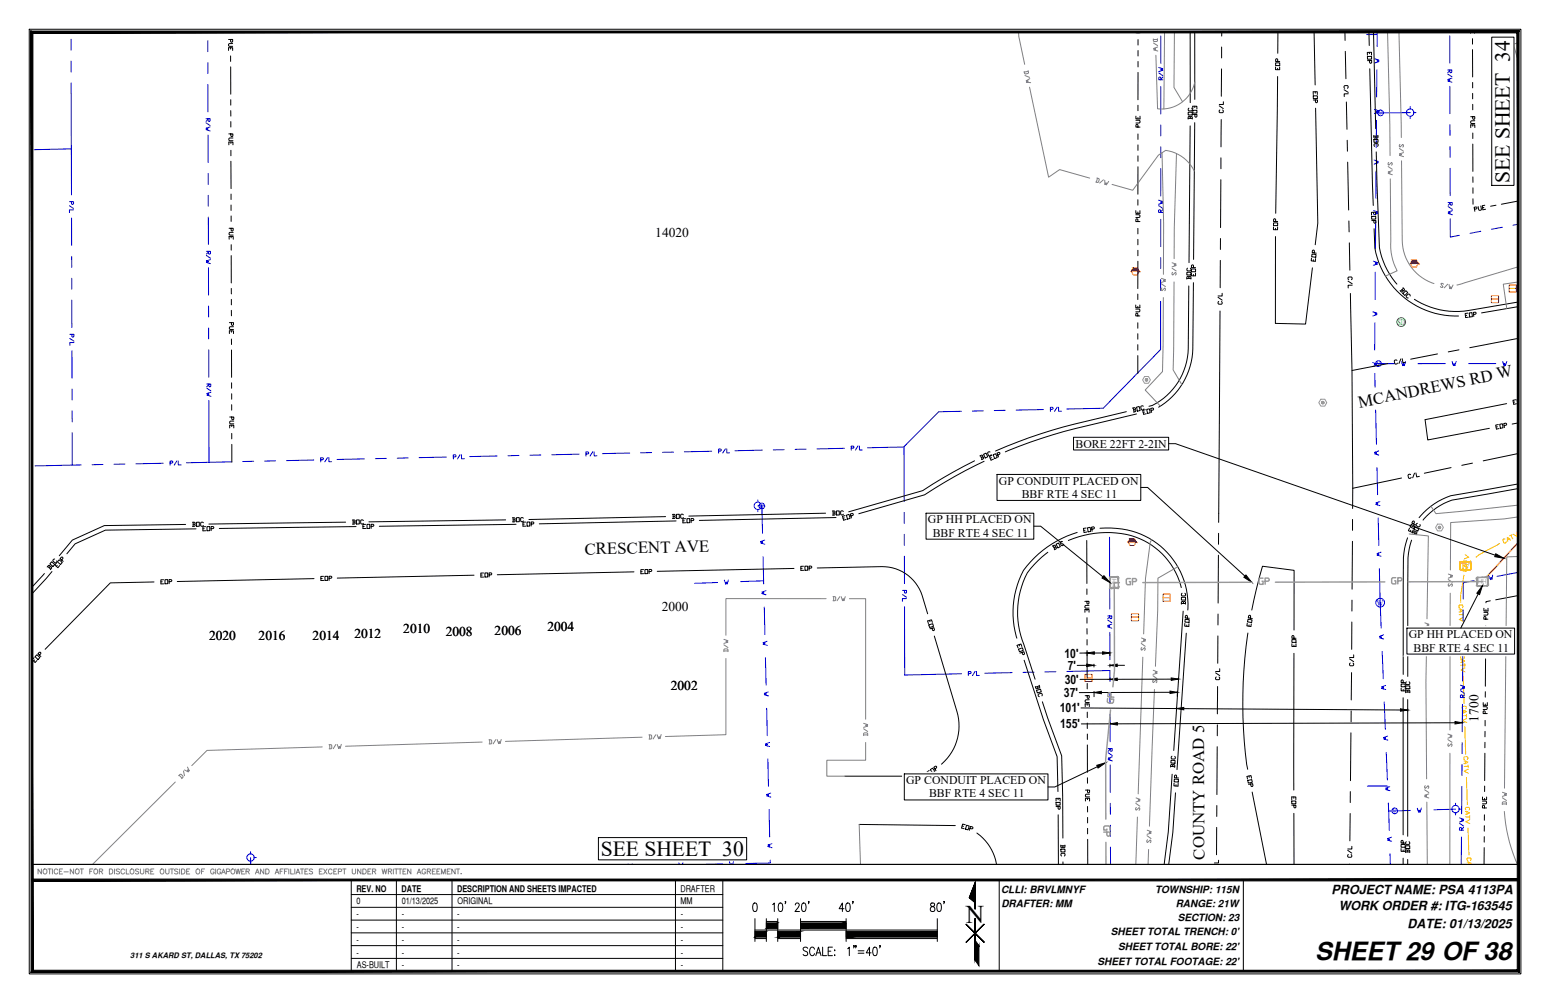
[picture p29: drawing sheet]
<svg xmlns="http://www.w3.org/2000/svg" width="432mm" height="279mm" viewBox="0 0 432 279" stroke-linecap="round" stroke-linejoin="round" font-family="sans-serif">
<defs><g id="words">
<text font-size="7.1" x="269.1" y="257">N</text>
<text font-size="7" x="366.4" y="267.3">SHEET29 OF38</text>
<g font-size="6">
<text x="420.6" y="51" transform="rotate(-90 420.6 51)">SEE SHEET 34</text>
<text x="167.4" y="238.4">SEE SHEET 30</text>
</g>
<g font-size="4.7">
<text x="378.7" y="113.6" transform="rotate(-12 378.7 113.6)">MCANDREWS RD W</text>
<text x="162.9" y="154.5" transform="rotate(-2 162.9 154.5)">CRESCENT AVE</text>
<text x="335.6" y="239.5" transform="rotate(-90 335.6 239.5)">COUNTY ROAD 5</text>
</g>
<g font-size="3.8">
<text x="182.6" y="66.1">14020</text>
<text x="184.4" y="170.3">2000</text>
<text x="58.3" y="178.3">2020</text>
<text x="72.1" y="178.3">2016</text>
<text x="87.1" y="178.2">2014</text>
<text x="98.7" y="177.8">2012</text>
<text x="112.4" y="176.4">2010</text>
<text x="124.2" y="177.1">2008</text>
<text x="137.8" y="176.9">2006</text>
<text x="152.5" y="175.8">2004</text>
<text x="186.9" y="192.3">2002</text>
<text x="411.9" y="201" transform="rotate(-90 411.9 201)">1700</text>
</g>
<g font-size="3.5">
<text x="296.5" y="183.2">10'</text>
<text x="296.6" y="190.5">30'</text>
<text x="297.4" y="186.6" transform="rotate(-1 297.4 186.6)">7'</text>
<text x="296.4" y="194.2">37'</text>
<text x="295.2" y="198.4">101'</text>
<text x="295.3" y="202.9">155'</text>
<text x="371" y="249">PROJECT NAME: PSA 4113PA</text>
<text x="372.9" y="253.6">WORK ORDER #: ITG-163545</text>
<text x="392.1" y="258.4">DATE: 01/13/2025</text>
</g>
<g font-size="3.3">
<text x="299.6" y="124.7">BORE 22FT 2-2IN</text>
<text x="278.3" y="135">GP CONDUIT PLACED ON</text>
<text x="284.6" y="138.7">BBF RTE 4 SEC 11</text>
<text x="258.5" y="145.8">GP HH PLACED ON</text>
<text x="259.8" y="149.5">BBF RTE 4 SEC 11</text>
<text x="392.5" y="177.8">GP HH PLACED ON</text>
<text x="393.8" y="181.5">BBF RTE 4 SEC 11</text>
<text x="252.4" y="218.4">GP CONDUIT PLACED ON</text>
<text x="258.8" y="222.1">BBF RTE 4 SEC 11</text>
</g>
<g font-size="2.8">
<text x="278.9" y="248.6">CLLI: BRVLMNYF</text>
<text x="321.8" y="248.6">TOWNSHIP: 115N</text>
<text x="279" y="252.6">DRAFTER: MM</text>
<text x="327.5" y="252.6">RANGE: 21W</text>
<text x="328.1" y="256.7">SECTION: 23</text>
<text x="309.5" y="260.5">SHEET TOTAL TRENCH: 0'</text>
<text x="305.8" y="268.7">SHEET TOTAL FOOTAGE: 22'</text>
<text x="311.5" y="264.6">SHEET TOTAL BORE: 22'</text>
</g>
<g font-size="2.6">
<text x="99.3" y="248.4">REV. NO</text>
<text x="99.4" y="251.9">0</text>
<text x="111.8" y="248.4">DATE</text>
<text x="111.9" y="251.9">01/13/2025</text>
<text x="127.3" y="248.4">DESCRIPTION AND SHEETS IMPACTED</text>
<text x="127.4" y="251.9">ORIGINAL</text>
<text x="189.5" y="248.4">DRAFTER</text>
<text x="189.6" y="251.9">MM</text>
<text x="99.3" y="255.5">-</text>
<text x="111.9" y="255.5">-</text>
<text x="127.4" y="255.5">-</text>
<text x="189.7" y="255.5">-</text>
<text x="99.3" y="259.1">-</text>
<text x="99.3" y="262.6">-</text>
<text x="111.9" y="259.1">-</text>
<text x="111.9" y="262.6">-</text>
<text x="127.4" y="259.1">-</text>
<text x="127.4" y="262.6">-</text>
<text x="189.7" y="259.1">-</text>
<text x="189.7" y="262.6">-</text>
<text x="99.3" y="266.2">-</text>
<text x="99.4" y="269.7">AS-BUILT</text>
<text x="111.9" y="266.2">-</text>
<text x="111.9" y="269.7">-</text>
<text x="127.4" y="266.2">-</text>
<text x="127.4" y="269.7">-</text>
<text x="189.7" y="266.2">-</text>
<text x="189.7" y="269.7">-</text>
</g>
<text font-size="2.4" fill="#00b82e" x="389.3" y="90.5">SD</text>
<text font-size="2.4" fill="#ff7f00" x="406.9" y="158.4">TV</text>
<text font-size="2.4" fill="#00f" x="383.6" y="168.7">W</text>
<text font-size="2.1" x="36.3" y="267">311 S AKARD ST, DALLAS, TX 75202</text>
<g font-size="1.9" fill="#00f">
<text x="384.1" y="32.2">V</text>
<text x="383.5" y="102">V</text>
<text x="211.7" y="141.7">V</text>
<text x="388" y="226.6">V</text>
</g>
<g font-size="1.8" fill="#989898">
<text x="414.2" y="161.4" transform="rotate(180 414.2 161.4)">HH</text>
<text x="311" y="163.6" transform="rotate(-89 311 163.6)">HH</text>
</g>
</g></defs>
<!-- layer: WATER STRUCT-EX -->
<g fill="none" stroke="#00f" stroke-width=".28">
<path d="M392.9 29.7v.7M392.9 32.4v.6M393.9 31.4h.6M211.1 139.3v.6M211.1 141.9v.7M212.1 140.9h.7M69.8 237.2v.7M69.8 239.9v.6M70.8 238.9h.7M405.5 223.8v.6M405.5 226.4v.7M406.5 225.4h.6"/>
<circle cx="384.6" cy="31.4" r=".79"/>
<circle cx="392.8" cy="31.4" r="1.03"/>
<circle cx="384" cy="101.3" r=".79"/>
<circle cx="211.1" cy="140.9" r="1.03"/>
<circle cx="212.2" cy="141" r=".79"/>
<circle cx="384.5" cy="167.9" r="1.22"/>
<circle cx="69.8" cy="238.9" r="1.03"/>
<circle cx="388.5" cy="225.9" r=".79"/>
<circle cx="405.5" cy="225.4" r="1.03"/>
</g>
<!-- layer: WATER LINE -->
<g fill="none" stroke="#00f" stroke-width=".28">
<path d="M380.7 9.6h2.9M383 16.4l1.2 .4-.6 .2 .6 .1-1.2 .4M383.6 19.4l-.1 7.7M383.6 8.9v4.1M382.9 30.5l1.1 .4-.5 .2 .5 .1-1.1 .4M383.5 33.5l-.1 7.6M392.9 31.4h-9.4M382.7 58.7l1.1 .4-.5 .1 .5 .2-1.1 .4M382.8 44.6l1.1 .4-.5 .1 .5 .2-1.1 .4M383.3 47.6v7.6M382.6 72.8l1.1 .4-.6 .1 .6 .2-1.1 .4M383.1 75.8v7.6"/>
<path d="M383.2 61.7v7.6M382.5 86.9l1.1 .3-.6 .2 .6 .2-1.1 .4M383 89.9l-.1 7.6M382.4 101l1.1 .3-.6 .2 .6 .2-1.1 .4M382.9 101.3h5.6M383 104l.1 3.8M383.2 114.2l.3 9.5M390.4 100.7l.4 1.2 .2-.6 .2 .6 .4-1.2M402.6 101.3h-7.6M404.5 100.7l.4 1.2 .2-.6 .2 .6 .4-1.2M409.1 101.3h7.6M419.8 100.7l-.4 1.1-.2-.5-.2 .6-.4-1.2"/>
<path d="M383.6 130.2l.2 7.6M384.1 125.6l-1.2 .4 .6 .2-.6 .2 1.2 .4M384.4 139.7l-1.1 .4 .5 .2-.5 .2 1.1 .4M211.1 140.9l1.1 .1 .2 7.6M212.6 155l.1 7.6M213 150.5l-1.1 .4 .6 .1-.6 .2 1.2 .4M383.9 144.3l.2 7.6M384.3 158.4l.5 16.6M384.7 153.8l-1.1 .4 .6 .2-.6 .2 1.1 .4M199.9 162.3l-6.4 .2M202.9 161.6l-.3 1.1-.2-.5-.2 .6-.4-1.2M212.7 161.8l-6.3 .2"/>
<path d="M212.9 169.1l.2 7.6M213.4 164.5l-1.2 .5 .6 .1-.6 .2 1.2 .4M213.7 178.6l-1.1 .4 .5 .2-.5 .2 1.1 .4M385.4 176.9l-1.1 .4 .6 .2-.6 .2 1.2 .3M213.2 183.2l.2 7.6M213.6 197.3l.2 7.6M214 192.7l-1.1 .4 .6 .2-.6 .2 1.2 .4M385 181.5l.4 7.6M385.6 195.5l.3 7.7M386 190.9l-1.1 .5 .5 .2-.5 .2 1.1 .3M213.9 211.4l.2 7.6M214.4 206.8l-1.2 .4 .6 .2-.5 .2 1.1 .4"/>
<path d="M380.9 219h5.7M386.2 209.6l.3 7.7M386.6 205l-1.2 .5 .6 .1-.5 .2 1.1 .4M387.2 219.1l-1.2 .5 .6 .1-.6 .2 1.2 .4M69.8 238.9l.1 1.9M214.2 225.5l.2 7.6M214.6 239.6v.8l-6.8 .1M214.7 220.9l-1.1 .4 .5 .2-.5 .2 1.1 .4M215 235l-1.1 .4 .6 .2-.6 .2 1.2 .4M386.8 223.7l.2 7.6M387.2 237.8l.1 3M387.6 233.2l-1.1 .4 .6 .2-.6 .2 1.2 .4"/>
<path d="M392.9 225.8l-6 .1M396 225.1l-.4 1.2-.2-.6-.2 .6-.4-1.2M405.5 225.4l-6.1 .2M175 240.7v.1M176.1 240.6v.2M189.1 240.4l.2 .4M190.2 240.3l-.1 .5M201.3 240.7l-4.6 .1M203.2 240.1l.3 .7M203.7 240.8l.1-.2v.2M204.3 240.1l-.2 .7"/>
</g>
<!-- layer: CATV LINE -->
<g fill="none" stroke="#ffbf00" stroke-width=".28">
<path d="M407.7 158.3l-.2 .5 .1 .2 .8 .2 .2-.2-.1-.6M407.8 156.4l1.2 .2M407.9 156l-.1 .8M408.2 154.5l1 .7-1.2 .4M408.5 157.2l-.1 .8M408.9 157.3l-1.2 .2 1 .6M417.8 151.4l-5.6 3-1 .8M419.3 150.2l-.6 .1 .3 .9 .6-.1 .1-.2M420.6 150.2l-.7 .3M420.8 150.5l-.9-.8 .2 1.2M420.9 149.1l.5 1M421.2 148.9l-.6 .4"/>
<path d="M422.6 148.2v1.3l-1-.7M406.4 169.7l1.2 .4-1.1 .4M406.8 169.7v.8M407.2 174.3l.2 7.6M407.4 169.3l.2-.2-.2-.6-.8 .1-.2 .1 .2 .6M407.6 170.8v.8M407.6 171.2h-1.1M407.6 172l-1.1 .6 1.2 .5M407.8 160.2l-.9 5.8 .1 1.8M406.9 183.8l1.2 .3-1.2 .5M407.3 183.8v.8M407.4 197.9l1.1 .3-1.1 .4"/>
<path d="M407.6 188.3l.3 7.7M407.7 197.9l.1 .7M407.8 183.4l.2-.6-1-.2-.1 .6 .2 .2M408.1 184.9v.8M408.1 185.3h-1.2M408.1 186l-1.1 .6 1.1 .6M408.3 197.5l.2-.2-.2-.6h-.8l-.2 .2 .2 .6M408.5 199v.7M408.5 199.4h-1.1M407.8 212l1.2 .3-1.2 .4M408.1 202.4l.2 7.7M408.2 212v.7"/>
<path d="M408.5 216.5l.3 7.6M408.6 200.1l-1.2 .6 1.2 .6M408.7 211.6l.2-.6-.2-.2h-.8l-.1 .6 .2 .2M409 213.1v.7M409 213.5h-1.2M409 214.2l-1.1 .6 1.1 .6M408.3 226.1l1.1 .3-1.1 .4M408.6 226.1l.1 .7M409 230.6l.2 7.6M409.2 225.7l.2-.2-.2-.6h-.8l-.2 .2 .2 .6M409.4 227.2v.7M409.4 227.5l-1.1 .1"/>
<path d="M409.5 228.3l-1.2 .6 1.2 .5M409.6 239.8l.2-.3-.2-.5h-.7l-.2 .6 .2 .2M408.7 240.2l1.2 .3-.6 .3M409.1 240.1v.7"/>
</g>
<!-- layer: TRAFFIC STRUCT-EX -->
<path d="M318.9 104.9h1l.6 .9-.6 1h-1l-.6-1zM368 111.2h1.1l.5 1-.5 .9h-1.1l-.6-.9zM400.5 146h1.1l.5 .9-.5 1h-1.1l-.6-1z" fill="none" stroke="#989898" stroke-width=".28"/>
<g fill="#989898" stroke="#989898" stroke-width=".28">
<path d="M368.5 112.2h.3v-.2zM368.7 111.9l.1 .1-.3 .2zM368.5 111.8v.4l.2-.3z"/>
<path d="M368.3 111.9l.2 .3v-.4zM368.3 111.9l.2 .3-.3-.2zM368.2 112v.2h.3z"/>
<path d="M368.2 112.2v.1l.3-.1zM368.2 112.3l.3-.1-.2 .2zM368.5 112.2l-.2 .2 .2 .1z"/>
<path d="M368.5 112.2v.3l.2-.1zM368.5 112.2l.3 .1-.1 .1zM368.5 112.2l.3 .1v-.1z"/>
<path d="M319.4 105.8h.3v-.1zM319.6 105.6l.1 .1-.3 .1zM319.4 105.5v.3l.2-.2z"/>
<path d="M319.2 105.6l.2 .2v-.3zM319.1 105.7l.1-.1 .2 .2zM319.1 105.7v.1h.3z"/>
<path d="M319.1 105.8v.2l.3-.2zM319.1 106l.3-.2-.2 .3zM319.4 105.8l-.2 .3h.2z"/>
<path d="M319.4 105.8v.3h.2zM319.4 105.8l.3 .2-.1 .1zM319.4 105.8l.3 .2v-.2z"/>
<path d="M401 146.9h.3v-.1zM401.2 146.7l.1 .1-.3 .1zM401 146.6v.3l.2-.2z"/>
<path d="M400.9 146.7l.1 .2v-.3zM400.7 146.8l.2-.1 .1 .2zM400.7 146.8v.1h.3z"/>
<path d="M400.7 146.9v.2l.3-.2zM400.7 147.1l.3-.2-.1 .3zM401 146.9l-.1 .3 .1 .1z"/>
<path d="M401 146.9v.4l.2-.1zM401 146.9l.3 .2-.1 .1zM401 146.9l.3 .2v-.2z"/>
</g>
<!-- layer: STREET LIGHT LINE -->
<g fill="#f00" stroke="#f00" stroke-width=".28">
<path d="M315.7 74.6l1.7 1-.6-1zM315.7 74.6l1.7 1h-2.2z"/>
<path d="M314.8 150l1.7 1-.5-1zM314.8 150l1.7 1h-2.2z"/>
<path d="M393.4 72.5l1.7 .9-.6-.9zM393.4 72.5l1.7 .9h-2.2z"/>
</g>
<path d="M315.7 74.6h1.1l.6 1-.6 1h-1.1l-.5-1zM393.4 72.5h1.1l.6 .9-.6 1h-1.1l-.5-1zM314.8 150h1.2l.5 1-.5 1h-1.2l-.5-1z" fill="none" stroke="#f00" stroke-width=".28"/>
<!-- layer: STORM DRAIN STRUCT-EX -->
<circle cx="390.3" cy="89.7" r="1.22" fill="none" stroke="#00b82e" stroke-width=".28"/>
<!-- layer: CATV STRUCT-EX -->
<g fill="none" stroke="#ff7f00" stroke-width=".28">
<path d="M406.6 158.2l.2 .5M406.7 158.2h.1M406.6 158.1h.1M406.7 157.8h.1M406.6 157.7h.1M406.7 157.5h.1M406.6 157.4h.1M406.6 157.5h.1M406.6 157.2v.2M406.6 157.5v.2M406.6 157.9v.2M406.7 157.4h-.1"/>
<path d="M406.7 157.1h.1M406.7 156.6v.5M406.8 158.2h.1M406.7 158.1h.1M406.8 157.8h.1M406.7 157.7h.1M406.8 157.5h.1M406.7 157.4h.1M406.8 157.1h.1M406.7 158.1l.1 .5M406.8 156.6h.1M406.7 156.5h.1"/>
<path d="M406.7 158.7h.1M406.7 157.2v.2M406.7 157.4v.3M406.7 157.8v.3M406.8 157.4h-.1M406.8 156.5l-.1 .1M406.8 156.7v.4M406.8 158.7h.1M406.8 158.6h.1M406.8 158.6l.6 .1M406.8 158.7l.5 .1M407.3 158.7h.1"/>
<path d="M407.3 156.4h.1M407.3 158.8h.1M407.3 156.5l-.5 .1M407.3 156.5h.1M407.4 156.4l-.6 .1M407.4 158.8h.2M407.4 156.5h.1M407.4 156.5h.2M407.7 158.7h.1M407.7 156.4h.1M407.7 158.8h.1M407.7 156.5h.1"/>
<path d="M407.7 158.7h-.3M407.7 156.4h-.3M407.7 158.8h.3M408 158.7h.1M408 156.4h.1M408 156.5h-.2M408 158.8h.1M408 156.5h.1M408.1 156.5h.1M408.1 158.7h-.4M408.1 158.7h.1M408.1 156.4h-.4"/>
<path d="M408.1 156.4h.1M408.1 158.8h.1M408.1 156.5h.2M408.1 158.7h.2M408.1 156.4h.2M408.1 158.8h.2M408.4 158.7h.1M408.4 156.4h.1M408.4 158.8h.1M408.4 156.5h.1M408.4 158.8h.3M408.5 156.5h-.1"/>
<path d="M408.5 156.5h.2M408.7 158.7h.1M408.7 156.4h.1M408.7 158.8h.1M408.7 158.7h-.3M408.7 156.4h-.3M408.8 156.4l-.1 .1M408.8 158.7v.1M408.8 156.5h.1M408.8 158.7h.1M408.8 156.4h.1M408.8 158.8h.1"/>
<path d="M408.8 156.5h.2M408.8 158.7h.3M408.8 156.4h.3M408.8 158.8h.2M409.1 156.5h.5M409.1 158.7h.1M409.1 156.4h.1M409.1 158.8h.1M409.1 156.5h.1M409.2 156.5h.1M409.2 158.7h.1M409.2 156.4h.1"/>
<path d="M409.2 158.8h.1M409.2 156.4l.4 .1M409.6 158.7h-.4M409.6 158.6h.1M409.6 156.6h.1M409.7 156.5h.1M409.6 158.7l-.4 .1M409.6 158.6l.1 .1M409.7 156.6h.1M409.7 156.6h-.1M409.7 158.6h.1M409.7 156.7v.4"/>
<path d="M409.7 158.7h.1M409.7 158.2h.1M409.7 158.1h.1M409.7 157.8h.1M409.7 157.7h.1M409.7 157.5h.1M409.7 157.4h.1M409.7 157.1h.1M409.7 158.1v.5M409.7 157.2v.2M409.7 157.4v.3M409.7 157.8v.3"/>
<path d="M409.7 156.6l.1 .5M409.8 158.2l-.1 .4M409.8 158.2h.1M409.8 158.1h.1M409.8 157.8h.1M409.8 157.5v.3M409.8 157.5h.1M409.8 157.4h.1M409.8 157.1h.1M409.8 157.2v.2M409.8 157.9v.2M409.8 157.4v.1"/>
</g>
<!-- layer: CENTER_LINE -->
<g fill="none" stroke="#000" stroke-width=".28">
<path d="M340.3 19.2l-.1 7.6M340.3 13.1v3.1M340.4 8.9l-.1 1.2M374.7 8.9v2.4M374.8 14.3l.1 7.6M339.7 29.5l1.1 .7M339.8 30.6l-.2 .2 .2 .6 1-.2-.2-.6M340.2 33.3l-.1 7.6M340.8 28.3v.8h-1.1M374.4 25l1.2 .7M375.1 28.4l.1 7.6M375.3 39.1l.1 3"/>
<path d="M375.4 24.6l.2-.2-.2-.6-.8 .1-.2 .1 .2 .6M375.6 26.1h-1.1v.8M340.1 50.1l-.1 13.3M340.1 44v3M375.4 45.2l.3 13.3M340 72.5l-.1 7.7M340 66.4v3.1M375.5 78.3l1.2 .8M375.8 61.6v3M375.9 67.6l.1 7.7M376.5 77.9l.2-.2-.2-.5h-.8l-.2 .2 .2 .5M376.7 79.4l-1.1 .1v.7"/>
<path d="M339.3 82.8l1.2 .8M339.5 84l-.2 .5 .2 .2 .8 .1 .2-.2-.2-.6M339.9 86.6l-.4 58.9M340.5 81.7v.8l-1.2-.1M376.2 81.7l.4 21.5 .3 32.8M390.2 100l-.5 1.3M390.6 99.9l.2 1.1 .8-.1M400.5 98.6l-7.5 1.5M406.4 97.5l-2.9 .5M422.5 94.3l-13.1 2.6M386.6 101.3l-10 1.9M389.2 100.4l-.3-.2-.5 .3 .2 .8 .2 .2 .5-.3"/>
<path d="M376.9 136l-.1 5.6M390.4 133.2l-13.5 2.8M393 132.2h-.6l-.2 .2 .2 .7 .2 .2 .5-.3M394.1 131.8l-.5 1.3M394.4 131.7l.3 1.2 .7-.2M404.2 130.3l-7.4 1.5M410.2 129l-3 .6M422.9 126.3l-9.7 2.1M339.4 154.7l-.1 13.3M339.5 148.6l-.1 3M376.8 150.8l-.1 13.3M376.8 144.7v3"/>
<path d="M339.3 177.1l-.1 7.7M339.3 171v3.1M376.6 173.3v7.6M376.6 167.2v3M338.6 187.4l1.2 .8M338.8 188.6l-.2 .5 .2 .2h.8l.2-.5-.2-.2M339.2 191.2l-.1 7.7M339.8 186.3v.7h-1.2M376 183.5l1.1 .8M376.2 184.7l-.2 .2 .1 .6h.8l.2-.2-.2-.6M376.4 198v3.1M376.5 187.4l-.1 7.6"/>
<path d="M377.1 182.4v.8h-1.1M339.1 208l-.1 13.3M339.1 201.9v3.1M376.3 204.1l-.1 13.4M338.9 230.5v7.6M339 224.4v3M339.5 239.6l-.1 .8h-1.1M375.5 236.9l1.1 .8M375.6 238l-.2 .2 .2 .6h.8l.2-.2-.2-.6M376.1 226.6l-.1 7.6M376.2 220.5v3.1M376.6 235.8v.7h-1.1"/>
<path d="M338.3 240.8h.1M376 240.7v.1"/>
</g>
<!-- layer: PL -->
<g fill="none" stroke="#0000b8" stroke-width=".28">
<path d="M19.8 17v3.1M19.8 10.9v3.1M19.8 23.1l.1 18.4M19.3 56.2h1.2l-.2 .7-.4-.2v-.5M19.3 57.3l1.2 .8M19.9 41.5l-10.4 .2M19.9 41.5v12.8M20.5 58.5h-1.2v.7M19.9 60.7l.1 7.7M20 71.4v3.1M20 77.5v3.1M19.5 93.1h1.1l-.2 .8-.4-.2v-.6"/>
<path d="M19.5 94.3l1.1 .7M20 83.6v7.6M20 97.7l.1 7.6M20.6 95.4h-1.1v.8M323.3 97.4l-16 16.3-10.1 .2M20.1 108.4v3M20.1 114.5v3M267.8 114.6l-6.3 .1-9.7 9.7M273.9 114.4l-3 .1M280 114.3l-3 .1M290.7 114.1l-7.6 .1M292.6 114h.6l.2-.4-.2-.1h-.6v1.1"/>
<path d="M294.5 113.4l-.7 1.2M294.9 113.4v1.2h.8M20.1 120.6v9M20.1 129.6l-10.3 .2M22.6 129.5l-2.5 .1M28.7 129.4l-3 .1M34.8 129.3h-3M45.5 129.1l-7.7 .1M47.4 129h.5l.2-.4-.2-.2h-.5v1.2M49.3 128.4l-.8 1.2M49.7 128.4v1.1h.7M64.6 128.7l-12.7 .2"/>
<path d="M70.7 128.5l-3.1 .1M76.8 128.4h-3.1M87.4 128.1l-7.6 .2M89.3 128.1h.6l.2-.4-.2-.2h-.6v1.2M91.2 127.5l-.7 1.2M91.6 127.5v1.1h.8M101.5 127.8l-7.6 .2M107.6 127.7l-3 .1M113.7 127.6h-3M124.4 127.3l-7.6 .2M126.3 127.3h.6l.1-.4-.7-.2v1.1M128.2 126.7l-.8 1.1"/>
<path d="M128.5 126.7l.1 1.1h.7M138.5 127l-7.6 .2M144.6 126.9l-3.1 .1M150.7 126.7l-3.1 .1M161.3 126.5l-7.6 .2M163.2 126.5l.6-.1 .2-.3-.2-.2h-.6v1.1M165.1 125.9l-.7 1.1M165.5 125.9v1.1h.8M175.4 126.2l-7.6 .2M181.5 126.1h-3M187.6 125.9l-3 .1M198.3 125.7l-7.7 .2"/>
<path d="M200.2 125.7l.5-.1 .2-.3-.2-.2h-.5v1.1M202.1 125.1l-.8 1.1M202.5 125v1.2h.7M212.4 125.4l-7.7 .2M218.5 125.3h-3.1M224.6 125.1l-3.1 .1M235.2 124.9l-7.6 .2M237.1 124.8h.6l.2-.4-.8-.1 .1 1.1M239 124.2l-.7 1.2M239.4 124.2v1.2l.8-.1M241.7 124.7l10.1-.2 .1 15.2M251.9 142.7v3.1"/>
<path d="M251.9 148.8v3.1M251.9 154.9l.1 7.7M251.4 164.5h1.1l-.2 .7-.3-.2v-.5M251.4 165.6l1.1 .8M252 169v19l15.9-.3M252.5 166.8h-1.1v.7M269.8 187.6h.5l.2-.4-.8-.1 .1 1.1M271.7 187l-.8 1.2M272 187l.1 1.2h.7M282 187.4l-7.7 .1M288.1 187.2l-3.1 .1M294.2 187.1l-3.1 .1"/>
<path d="M309.2 186.8l-12 .2"/>
</g>
<!-- layer: RW -->
<g fill="none" stroke="#0000b8" stroke-width=".28">
<path d="M57.9 11.3v3.1M57.9 17.4v3.1M322.8 18.8l1.2 .4-.6 .2 .6 .2-1.2 .3M323.4 10v7.7M403.3 19.5h1.2l-.2 .7-.4-.1v-.6M403.9 10v7.6M403.9 19.7l-.6 .6M57.4 33.1h1.1l-.2 .7-.3-.2v-.5M57.4 34.2l1.1 .8M57.9 23.5v7.7M58 37.6v7.7M58 33.3l-.6 .5"/>
<path d="M58.5 35.3l-1.1 .4 .6 .2-.6 .2 1.1 .4M322.8 20.3l1.2 .8M323.4 24.1v7.7M323.4 34.8v3M323.4 22.2v-.5l-.4-.2-.2 .7h1.2M324 21.5l-.6 .5M403.3 20.6l1.2 .8M403.9 24v7.7M403.9 34.7v3.1M404.5 21.8l-1.2 .4 .6 .2-.6 .1 1.2 .4M58 48.3v3.1M58 54.4v3"/>
<path d="M322.8 55.8l1.1 .3-.6 .2 .6 .2-1.1 .4M322.8 57.3l1.1 .7M323.3 59.2v-.6l-.3-.2-.2 .8h1.1M323.4 47l-.1 7.6M323.4 40.9v3M323.9 58.4l-.6 .6M403.4 56.4h1.2v.6l-.2 .2-.4-.2v-.6M403.4 57.6l1.2 .7M403.9 40.8l.1 3M404 46.9v7.6M404 56.6l-.6 .6M404.6 58.7l-1.2 .4 .6 .2-.6 .2 1.2 .3"/>
<path d="M57.5 70h1.1l-.2 .8-.3-.2v-.6M57.5 71.2l1.1 .7M58 60.5l.1 7.6M58.1 70.2l-.6 .6M58.1 74.6v7.6M58.6 72.3l-1.1 .4 .6 .2-.6 .2 1.1 .3M323.3 77.9v3M323.3 61.1v7.6M323.3 71.8v3M404 61v5l2.5-.4M412.5 64.4l-3 .6M418.5 63.3l-3 .6"/>
<path d="M422.9 62.5l-1.4 .2M58.1 85.3v3M58.1 91.4v3M58.1 97.5l.1 7.6M323.3 83.9v13.5M57.6 107h1.1l-.2 .7-.3-.2v-.5M57.6 108.1l1.1 .8M58.2 107.2l-.6 .5M58.2 111.5v17.3M58.8 109.3l-1.2 .3 .6 .2-.6 .2 1.2 .4M309.1 149.6l.1 20.1M422.9 159.4l-5.9 1.1"/>
<path d="M308.6 171.6h1.1l-.2 .7-.3-.2v-.5M308.6 172.7l1.1 .8M309.2 171.8l-.6 .5M309.2 176.1v7.7M309.7 173.9l-1.1 .3 .6 .2-.6 .2 1.1 .4M407.6 176l-.1 3.1M407.6 169.9v3.1M410.7 161.8l-3.1 .5v4.6M412.5 161.4l.6-.1 .1-.4-.8-.1 .2 1.2M412.7 161.4l.7 .4M414.3 160.5l-.5 1.3M415.8 160.2l-.2 1.2-.2-.5-.1 .6-.6-1.1"/>
<path d="M309.2 186.8v3.1M309.2 192.9v3.1M309.2 199l.1 7.6M406.9 190.9l1.1 .4-.6 .2 .6 .1-1.1 .4M406.9 192.4l1.1 .8M407.4 194.3v-.6l-.3-.2-.3 .2v.6h1.2M407.4 196.2v7.6M407.5 182.1v7.6M408 193.5l-.6 .6M308.7 209.7l1.1 .7M309.3 208.5v.6l.3 .2 .2-.8-1.1 .1M309.3 208.7l-.6 .6"/>
<path d="M309.3 213.1v7.6M309.8 210.8l-1.1 .4 .6 .2-.6 .2 1.2 .4M407.2 219.1v7.6M407.3 213v3M407.3 206.9v3M309.3 223.8v3M309.3 229.9l.1 3M309.4 236v4.8M406.6 229.4l1.1 .7M406.6 227.8l1.1 .4-.5 .2 .5 .2-1.1 .4M407.1 231.3l.1-.6-.4-.2-.2 .8h1.1M407.1 233.2v7.6"/>
<path d="M407.7 230.5l-.6 .6"/>
</g>
<!-- layer: PUE -->
<g fill="none" stroke="#000" stroke-width=".28">
<path d="M63.7 11h1.1l-.2 .8-.4-.2v-.6M63.7 14.1v-.8h1.1v.8M64.2 8.9v.2M64.2 13.3v.4M64.2 15.6v1.5M64.3 18.6v7.6M64.8 12.1h-.9l-.2 .2 .2 .6h.9M316.5 8.9v.2h1.1M317 8.9v.2M317 11v1.6M317 14.1v1.5M317 17.1v1.5"/>
<path d="M409.6 8.9v.3M410.2 10.8v1.5M410.2 13.8l.1 7.6M410.8 8.9v.3M63.7 37.3h1.2l-.2 .8-.4-.2v-.6M64.3 27.8v1.5M64.3 30.8v1.5M64.3 33.9v1.5M64.3 39.6v.4M64.9 38.4h-1l-.1 .2 .1 .6h1M316.4 33.5h1l.2 .2-.2 .6h-1M316.4 32.4v.7h1.2v-.7"/>
<path d="M317 35.4v-.6l-.4-.2-.2 .8h1.2M317 29.3v1.5M317 32.7v.4M317 37.3v1.5M317 20.2v7.6M410.3 23v1.5M410.3 26v1.5M410.3 32.5v.6l.4 .2 .1-.8h-1.1M410.3 29.1v1.5M410.3 34.8v.4M410.3 37.1v1.5M410.8 33.6l-.9 .1-.2 .1 .2 .6h.9"/>
<path d="M410.9 35.5l-.1-.7h-1.1v.8M63.8 40.3v-.7h1.1v.7M64.3 41.9v1.5M64.3 44.9l.1 7.6M64.4 54.1v1.5M64.4 57.1v1.5M316.4 59.8h1l.2 .2-.2 .6h-1M316.4 58.7v.7h1.2v-.7M317 55.6v1.6M317 59.1v.3M317 40.4v1.5M317 43.4v1.5"/>
<path d="M317 46.5v7.6M410.3 40.1v7.7M410.3 49.3v1.5M410.3 52.3v1.5M410.3 55.4l.1 1.5M410.8 58.3l.5-.1 .1-.4-.7-.1 .2 1.2M412.5 57.4l.2 .9-.1 .2h-.7l-.1-1M413.4 57.8l-.4 .1M413.6 57.2l-.7 .1 .2 1.1 .8-.1M416.8 57.2l-1.6 .2M422.9 56l-4.6 .9M63.8 63.6h1.2l-.2 .7-.4-.1v-.6"/>
<path d="M63.8 66.6v-.7h1.2v.7M64.4 60.2v1.5M64.4 65.9v.4M64.4 68.2v1.5M64.4 71.2v7.6M65 64.7h-1l-.2 .2 .2 .6h1M317 61.7v-.5l-.4-.2-.2 .7h1.2M317 72.8v7.6M317 63.6v1.6M317 66.7v1.5M317 69.7v1.5M63.9 89.9h1.1l-.1 .7-.4-.2v-.5"/>
<path d="M63.9 92.9v-.7h1.1v.7M64.4 80.3l.1 1.6M64.5 83.4v1.5M64.5 86.4v1.6M64.5 92.2v.3M64.5 94.4v1.6M64.5 97.5v7.6M65 91h-.9l-.2 .2 .2 .6h.9M316.4 86.1h1l.1 .2-.1 .6h-1M316.4 85v.7h1.1v-.7M317 99.1l-.1 4.9M317 96v1.5"/>
<path d="M317 88v-.6l-.4-.2-.2 .8h1.1M317 81.9v1.5M317 85.3v.4M317 89.9v1.5M317 93v1.5M64 116.2h1.1l-.2 .7-.3-.2v-.5M64 119.2v-.8h1.1v.8M64.5 106.6v1.6M64.5 109.7v1.5M64.5 112.7v1.6M64.6 118.4v.4M65.1 117.3h-.9l-.2 .2 .2 .6h.9"/>
<path d="M64.6 120.7v1.6M64.6 123.8v5M302.7 150.6l.1 11.9M302.8 167.5v.6l.4 .2 .2-.8h-1.2M302.8 164.1v1.5M302.8 169.8v.4M302.8 172.1v1.5M302.8 175.1v1.5M302.8 178.2v1.5M303.4 168.6l-1 .1-.2 .1 .2 .6h1M303.4 170.5v-.7h-1.2v.8M413.4 170.6h.9l.2 .6-.2 .1h-.9"/>
<path d="M413.4 169.4v.8h1.1v-.8M413.9 177.4v1.6M413.9 174.4v1.5M413.9 172.5v-.6l-.3-.2-.2 .8h1.1M414 169.8v.4M415.2 167.4l-1.2 .2v.3M422.9 165.9l-6.2 1.2M302.3 193.8h1.1l-.1 .7-.4-.1v-.6M302.8 181.2l.1 7.6M302.9 190.4v1.5M302.9 196.1v.4M302.9 198.4v1.5"/>
<path d="M303.4 194.9h-.9l-.2 .2 .2 .6h.9M303.5 196.8l-.1-.7h-1.1v.8M413.2 196.9h.9l.2 .2-.2 .5h-.9M413.2 195.7v.8h1.1v-.8M413.7 198.8v-.6l-.3-.2-.2 .8h1.1M413.8 196.1v.4M413.8 192.7v1.5M413.9 183.5l-.1 7.7M413.9 180.5v1.5M302.9 201.4v1.5M302.9 207.5v7.6M302.9 204.5v1.5"/>
<path d="M302.9 216.7l.1 1.5M413.6 219v1.5M413.7 209.8l-.1 7.6M413.7 206.8v1.5M413.7 203.7v1.6M413.7 200.7v1.5M302.4 220.1h1.1l-.2 .8-.3-.2v-.6M302.4 223.1v-.7h1.1v.7M303 222.4v.4M303 224.7v1.5M303 227.7v1.5M303 230.8v1.5"/>
<path d="M303 233.8v7M303.5 221.2h-.9l-.2 .2 .2 .6h.9M413 223.2h.9l.2 .2-.2 .5h-.9M413 222v.8h1.1v-.8M413.5 236.1l-.1 4.7M413.5 233.1v1.5M413.5 230v1.5M413.5 227v1.5M413.6 225.1v-.6l-.4-.2-.2 .8h1.1M413.6 222.4v.4"/>
</g>
<!-- layer: BORE 2-2 -->
<path d="M422.9 151.2l-9.9 10.8" fill="none" stroke="#f00" stroke-width=".4"/>
<!-- layer: EOP -->
<g fill="none" stroke="#000" stroke-width=".28">
<path d="M332.8 8.9v18.8M355.3 18.6v.8h1.2v-.8M355.4 17.5h1.1v.8h-1.1zM355.9 19v.4M355.9 17.1v-.5l-.3-.2-.2 .7h1.1M356 8.9v5.9M366.1 8.9l.3 14.8M380.9 15.7h1.2v.8h-1.1zM381.4 8.9v3.8M381.5 14.6v.4M381.5 16.9l.1 .5 .3 .2 .2-.2v-.6l-1.1 .1M381.6 19.2l1 38"/>
<path d="M382.1 15.3v-.7h-1.2v.8M332.3 30.4v-.8h1.1v.8M332.3 30.7h1.1v.8h-1.1zM332.3 31.9h1.1l-.2 .7-.3-.2v-.5M332.8 34.2l-.3 38.1M332.8 29.6v.4M355.9 21.3l-.5 38.1M365.8 26.7h1.2v.8h-1.1zM365.9 27.9l1.1-.1v.6l-.2 .2-.3-.2-.1-.5M366.4 25.6v.4M366.5 30.1l.6 32-.7 6.1M367 26.3v-.8l-1.2 .1v.7"/>
<path d="M382.6 59.1l.1 .4M383.2 59.9v-.8l-1.1 .1v.7M331.9 76.1v.7h1.1l.1-.7M331.9 74.9h1.2v.8h-1.2zM332.5 78.7l-.2 18.5a19.5 19.5 0 0 1-9.5 16.2M332.5 76.5v.3M332.5 74.5v-.5l-.4-.2-.2 .2v.5h1.2M354.8 63.2v.8h1.1v-.8M354.8 62.1h1.1v.7h-1.1zM355.3 65.9v24.2l8.4 .2 1.9-15.7M355.3 63.6v.4M355.4 61.7v-.6l-.4-.2-.2 .8h1.1"/>
<path d="M365.4 71.9l-.1 .8 1.1 .1 .1-.8M365.5 70.8l1.1 .1-.1 .8-1.1-.2zM365.9 72.3l-.1 .4M366.1 70.5l.1-.6-.4-.2-.3 .7 1.2 .1M382.1 60.3h1.1l.1 .7-1.2 .1zM382.7 61.4v.6l.4 .2 .2-.2v-.6h-1.2M382.8 63.7a21.2 21.2 0 0 0 1.8 10.7 23.1 23.1 0 0 0 21.7 13.6M408.6 87.8l-.4 .1M408.9 87.2l-.7 .1 .1 1.2 .7-.1M409.3 87.2l.7-.1 .2 1.1-.8 .1zM410.5 87.6l.6-.1 .1-.4-.2-.1h-.6l.2 1.2M422.9 85.4l-10.2 1.8"/>
<path d="M316.6 115.3l-20.1 4.9-9.5 3-6.9 2.7M318.8 114.8l-.3 .1M319.1 114.1l-.8 .2 .3 1.1 .7-.1M319.4 114l.8-.1 .2 1.1-.7 .2zM320.7 114.3l.5-.1 .1-.4-.2-.2-.6 .2 .3 1.1M417.2 118.9l-.4 .1M417.4 118.3l-.7 .1 .2 1.1 .7-.1M417.8 118.2l.7-.2 .2 1.2-.7 .1zM419 118.6l.6-.2 .1-.4h-.8l.2 1.1M419.7 112.4l-22.7 4.5 .7 5.7 17.2-3.3M422 112l-.4 .1M422.2 111.4l-.7 .1 .2 1.1 .7-.1"/>
<path d="M422.9 111.2l-.3 .1 .3 1.1M422.9 117.8l-1.6 .3M274.2 128.5l-8.2 4.2-8.4 5.1-18.4 5.3M276.2 127.5l-.4 .2M276.3 126.8l-.7 .3 .5 1.1 .7-.3M276.7 126.7l.7-.3 .4 1-.7 .3zM278 126.8l.5-.3v-.4l-.2-.1-.6 .2 .5 1.1M422.9 134.8l-18.7 3.3a19.3 19.3 0 0 0-8.9 6.1M14.5 159.2l-5.6 6.2M15.7 156.8l-.4 .6 .8 .7 .5-.6M15.9 157.5l-.2 .3M16.5 155.9l.9 .8-.5 .5-.9-.7z"/>
<path d="M17.2 156l.3-.4-.1-.4-.7 .4 .9 .8M54.6 147.3l-25.2 .4-8.5 3.8-2.3 2.8M56.9 147.3h-.4M57.3 146.7h-.8v1.2l.8-.1M57.7 146.7h.7v1.1h-.7zM58.8 147.3h.6l.2-.4-.8-.2v1.1M99.2 146.7l-38.1 .5M101.5 146.6l-.4 .1M101.9 146.1h-.8v1.1h.8M102.2 146.1h.8v1.1h-.7zM103.4 146.6h.5l.2-.4-.7-.1v1.1M134.7 159.6h-.8l.1 1.2h.7"/>
<path d="M135.1 159.6h.7l.1 1.1h-.8zM143.8 146.1l-38.1 .5M145.7 146h.4M146.4 145.4h-.7v1.2h.8M146.8 145.4h.8v1.2h-.8zM148 146h.5l.2-.4-.7-.2v1.1M176.6 159.3l-38.1 .8M178.5 159.3h.4M179.3 158.7h-.8v1.1h.8M179.7 158.7l.7-.1v1.2h-.7zM180.8 159.2h.6l.2-.4-.2-.2h-.6v1.2M188.3 145.1l-38.1 .8"/>
<path d="M190.2 145.1h.4M191 144.5h-.8v1.1h.8M191.4 144.5h.7l.1 1.1h-.8zM192.5 145h.6l.2-.4-.2-.2-.6 .1v1.1M221.2 158.3l-38.1 .9M223.5 158.3h-.4M223.8 157.7l-.7 .1v1.1h.8M224.2 157.7h.8v1.2h-.7zM225.4 158.3h.6l.1-.4-.7-.2v1.1M227.7 158.2l18-.4a11.6 11.6 0 0 1 11.2 8.1l1.5 5.1M232.9 144.2l-38.1 .8M235.2 144.3l-.4 .1"/>
<path d="M235.4 143.6l-.7 .2 .3 1.1 .7-.2M235.8 143.5l.7-.2 .3 1.1-.7 .2zM237 143.7l.6-.1 .1-.4-.3-.2-.5 .2 .3 1.1M300.1 148.3a28.9 28.9 0 0 0-15 10.6 24.8 24.8 0 0 0-1.8 18.9M302.3 147.7l-.4 .1M302.6 147.1l-.8 .1 .2 1.1 .7-.1M303 147l.7-.1 .2 1.1-.8 .1zM304.2 147.4l.5-.1 .2-.4-.2-.2-.6 .2 .1 1.1M306.4 147.2a21.9 21.9 0 0 1 23.8 15.8l.7 3.8v3.1M392.1 149.8l-.8 3-.3 2.5-.1 32.6M392.7 147.1l-.4 .7 1.1 .5 .3-.7M393 147.7l-.1 .4"/>
<path d="M393.1 146.1l1.1 .5-.3 .7-1.1-.5zM393.8 146l.2-.5-.2-.4-.5 .6 1 .5M42.9 162.1l-12.2 .3-18.1 18.5M44.8 162.1h.4M45.6 161.5h-.8v1.1h.8M46 161.5h.7v1.1h-.7zM47.1 162h.6l.2-.4-.8-.1v1.1M87.5 161.2l-38.1 .8M89.4 161.1h.4M90.1 160.5l-.7 .1v1.1h.8M90.5 160.5h.8v1.2h-.7zM91.7 161.1h.5l.2-.4-.2-.2h-.5v1.2"/>
<path d="M132.1 160.2l-38.1 .8M134 160.2h.3M136.2 160.1h.6l.2-.4-.8-.1v1.1M258.7 174.1l1.1-.4 .3 .8-1.1 .3zM259 172.8l.1 .4M259.6 175l.2 .6h.4l.1-.2-.1-.6-1.1 .4M259.7 173.4l-.2-.7-1.1 .3 .2 .7M260.3 177.2l6.3 21a14.1 14.1 0 0 1-4.3 14.7M283.9 179.6l.1 .3M330.1 173.7l-.1 .7 1.2 .1v-.7M330.2 172.6h1.1l-.1 .8-1.1-.1zM330.5 176.4l-2.6 38"/>
<path d="M330.6 174.1v.4M330.8 172.2v-.6l-.4-.2-.2 .2v.6h1.1M347.5 173.6l-.2 .7 1.2 .2 .1-.7M347.6 176.3a130.8 130.8 0 0 0 0 38M347.7 172.5l1.1 .2-.1 .7-1.2-.2zM348 174.1l-.1 .3M348.3 172.2l.1-.6-.3-.2-.4 .7 1.2 .2M348.7 169.9l1.3-5.8 1.7-6.4 8.8 1.2v16.6M359.9 179.3v.8h1.1v-.8M359.9 178.2h1.1v.7h-1.1zM360.5 177.8v-.6l-.4-.2-.2 .8h1.1M360.5 179.7v.4"/>
<path d="M9.5 183.2l-.5 .5 .8 .8 .5-.5M9.6 183.9l-.2 .2M10.3 182.4l.8 .8-.5 .5-.8-.8zM11 182.5l.4-.4-.2-.4h-.2l-.4 .4 .8 .8M283.7 180.8l1.1-.4 .3 .8-1.1 .4zM284.7 180.1l-.3-.7-1.1 .4 .3 .7M284.7 181.7l.2 .6h.4l-.1-.8-1.1 .4M285.3 183.9l5.4 16.5 3.8 10.4 .2 9.7M360.5 182l-.1 38.1M390.3 191.7v.7h1.2v-.7M390.3 190.5h1.2v.8h-1.2zM390.9 194.4v38.2"/>
<path d="M390.9 190.2v-.6l-.4-.2-.2 .8h1.2M390.9 192.1v.3M256.6 215.8l-3 .4h-18.2M258.8 214.6l-.6 .5 .7 .9 .6-.4M258.9 215.3l-.3 .2M259.2 214.4l.6-.4 .6 .9-.6 .4zM260.4 214.2l.5-.3-.1-.4-.7 .3 .7 .9M327.1 218.2l-.1 .7 1.2 .1v-.8M327.2 217l1.1 .1-.1 .7h-1.1zM327.6 218.6v.4M327.7 216.7l.1-.6-.4-.2-.2 .2v.5l1.1 .1M347.6 217.4l1.1-.2 .2 .7-1.2 .2z"/>
<path d="M347.9 216.2l.1 .3M348.4 218.4l.1 .6 .4 .1 .1-.8-1.2 .2M348.7 216.8l-.2-.8-1.1 .3 .1 .7M239.4 229.7l26.7 .3M268 230.1l.4 .1M268.9 229.8l-.7-.2-.3 1.1 .7 .2M269.3 229.9l.7 .2-.3 1.1-.7-.2zM270.2 230.8l.6 .1 .3-.3-.2-.2-.5-.2-.3 1.1M272.1 232.1a13.3 13.3 0 0 1 5.5 8.7M294.2 223.5h1.1v.8h-1.1zM294.2 224.7h1.1l-.1 .7-.4-.1v-.6M294.8 222.4v.4"/>
<path d="M294.8 227l.1 13.8M295.3 223.1v-.7h-1.1v.8M327.5 220.9l-.8 11-1.1 8.9M348.8 220.6l4 20.2M359.9 222.8v-.8h1.1v.8M359.9 223.1h1.1v.8h-1.1zM359.9 224.3h1.1v.6l-.2 .1-.4-.1v-.6M360.4 222v.4M360.4 226.6l.1 14.2M390.3 236.4v.8h1.2v-.8M390.3 235.2h1.2v.8h-1.2zM390.9 234.9v-.6l-.4-.2-.2 .8h1.2"/>
<path d="M390.9 236.8v.4M390.9 239.1v1.7"/>
</g>
<!-- layer: BOC -->
<g fill="none" stroke="#000" stroke-width=".28">
<path d="M331.6 8.9v19.7M382.6 8.9l.6 26.9M331 31.3h1.1v.7h-1.1zM331 33h1.1M331.2 30.1l-.2 .6 .2 .2h.8l.2-.6-.2-.2M331.6 35.1l-.4 38.1M331.6 33v-.4l.4-.2 .1 .2v.6M331.6 32.6l-.4-.2-.2 .8M382.7 37.7l.2 .8 .4-.2v-.4M382.7 38.9h1.2v.7h-1.1zM383.9 37.7v.6l-.2 .2-.4-.2M383.9 37.9h-1.2"/>
<path d="M383.4 42.3l.9 26.7a21.1 21.1 0 0 0 4.8 10.1M383.7 40.8l.2-.2-.2-.6h-.7l-.2 .2 .2 .6M330.6 77.6h1.2M330.6 75.8h1.2v.8h-1.2zM330.8 74.7l-.2 .2 .2 .6h.8l.2-.2-.2-.6M331.2 79.7l-.2 17.4a18.2 18.2 0 0 1-10 15.8l-.9 .3M331.2 77.6v-.4l.4-.2 .2 .7M331.2 77.2l-.4-.2-.2 .7M390.6 80.7l.2 .3-.1 .4-.7-.5M390.8 81.8l.8-.8 .6 .5-.8 .8zM390.8 80.2l.4 .4v.2l-.4 .2M391 80.3l-.8 .8"/>
<path d="M392.8 82.5l-.2-.6h-.3l-.5 .5 .2 .6h.3M394 83.4a21.5 21.5 0 0 0 15.1 3.1l13.8-2.4M313.8 114.7a218.9 218.9 0 0 0-24 6.2l-6.3 2.2-6.2 2.5M315.5 113.7h.8l-.1 .4M315.7 113.6l.3 1.1M315.8 114.2l.4-.1 .3 .3-.7 .4M316.6 113.4l.8-.2 .2 1.2-.7 .1zM318.5 113.2l-.6-.1v1h.6l.2-.2M271.5 128.4l-8.8 4.8-5.7 3.5-20.6 5.9M273 127l.7-.1v.4M273.1 126.9l.5 1.1M273.4 127.4l.3-.1 .3 .3-.6 .4"/>
<path d="M274 126.5l.7-.3 .5 1.1-.7 .3zM275.8 125.9l-.6 .1 .2 .9h.6l.1-.3M422.9 136.1l-18.4 3.2a17.9 17.9 0 0 0-8.1 5.6M12.4 159.8l-3.5 3.7M13.3 157.8l.8 .7M13.7 158.2l.2-.3 .5 .1v.2l-.4 .5M13.9 157.9l-.1-.4h-.3l-.4 .4M14.4 156.5l.8 .7-.4 .6-.9-.7zM15.2 155.7l-.5 .3 .1 .3 .5 .5h.3l.2-.6M51.7 146.1l-22.6 .3-8.9 4.1-3.7 4.3M53.6 145.5l.8 .2-.2 .4M53.8 146.1h.4l.2 .3-.8 .2"/>
<path d="M53.8 145.5v1.1M54.8 145.5h.7v1.1h-.7zM56.7 145.6l-.6-.1-.2 .1v.8l.6 .2 .2-.2M96.3 145.5l-38.1 .5M98.2 144.9l.5-.1 .3 .2-.2 .4M98.4 144.8v1.2M98.4 145.4h.4l.2 .4-.8 .2M99.3 144.8h.8v1.2h-.8zM101.2 145l-.2-.2-.5 .2v.8l.2 .2 .5-.2M140.9 144.8l-38.1 .6M142.7 144.2h.6l.2 .4-.2 .2M142.9 144.2l.1 1.2"/>
<path d="M143 144.8h.3l.2 .4-.7 .2M143.9 144.2h.8v1.1l-.8 .1zM145.8 144.4l-.6-.2-.2 .2 .1 .7 .1 .2 .6-.2M185.4 143.9l-38.1 .8M187.3 143.3h.6l.2 .2-.2 .3M187.5 143.9l.4-.1 .2 .4-.8 .2M187.5 143.3v1.1M188.5 143.3h.7l.1 1.1h-.8zM190.4 143.4l-.6-.2-.2 .2v.8l.6 .2 .2-.2M230 143l-38.1 .8M231.9 142.3l.8 .2-.2 .4M232.1 142.3v1.2"/>
<path d="M232.1 142.9h.4l.2 .4-.2 .2h-.6M233 142.3h.8v1.2h-.7zM235 142.5l-.6-.2-.2 1 .6 .1 .2-.2M291.9 153.8l-.5 .4a17.4 17.4 0 0 0-7.2 10.5 23.5 23.5 0 0 0 1 14.9l3.2 9.6M293.2 152.1l.5-.2 .3 .1v.4M293.3 152l.6 1.1M293.6 152.5l.4-.1 .3 .2-.6 .5M294.2 151.6l.7-.3 .5 1-.7 .3zM296 150.9l-.6 .1 .3 .9 .2 .1 .4-.4M297.6 150.6a26.1 26.1 0 0 1 21 0 20.3 20.3 0 0 1 10.5 13.1M393.3 150.5l-.7 2.5-.4 2.4v33M393.5 148.3l1.1 .5"/>
<path d="M394.1 148.5l.1-.3h.4l.1 .2-.2 .5M394.2 148.2l-.1-.3-.4 .1-.3 .5M394.2 146.7l1.1 .5-.3 .7-1.1-.5zM394.9 145.8l-.4 .4 .1 .3 .6 .3 .5-.5-.1-.2M329.1 168.1h1.1M329.1 166.4h1.2v.8h-1.2zM329.3 165.2l-.2 .2 .2 .6h.8l.2-.2-.2-.6M329.6 170.2l-2.6 38.9M329.7 168.1v-.4l.4-.2 .2 .2-.1 .6M329.7 167.7l-.4-.2-.2 .8M288.4 191.2l.4 .7 .3-.3-.1-.4M288.8 192.3l1.1-.3 .2 .7-1.1 .3z"/>
<path d="M289.5 190.9l.1 .8-.5-.1M289.6 191.1l-1.1 .3M290.3 193.8l.1-.2-.4-.5-.8 .5 .3 .5M290.4 195.5l5.4 15 .3 23M391.6 191.1h1.1v.7h-1.1zM391.6 192.8h1.1M391.8 189.9l-.2 .2 .2 .6h.8l.1-.2-.1-.6M392.2 194.9v38.1M392.2 192.8v-.4l.4-.2 .1 .8M392.2 192.4l-.4-.2-.2 .8M326.1 213.5l1.2 .1M326.2 211.8l1.2 .1-.1 .7-1.1-.1z"/>
<path d="M326.5 210.7l-.2 .5 .2 .2 .7 .1 .2-.2-.1-.6M326.5 215.7l-1 16.1-1.2 9M326.7 213.5v-.4l.4-.1 .1 .8M326.7 213.1l-.2-.2-.4 .2v.6M295.5 235.4l.2 .8 .4-.2v-.4M295.5 236.6h1.2v.7h-1.1zM295.5 235.6h1.2M295.7 238.5l-.1-.2 .1-.6h.8l.2 .2-.2 .6M296.7 235.4l-.2 .8-.4-.2M391.6 235.6h1.1v.8h-1.1zM391.6 237.3h1.1M391.8 234.5l-.2 .2 .2 .5h.7l.2-.2-.2-.5"/>
<path d="M392.2 237.3v-.4l.3-.2 .2 .8M392.2 236.9l-.2-.2-.4 .2v.6M392.2 239.4v1.4M296.1 240.1v.7"/>
</g>
<!-- layer: DRIVEWAY -->
<g fill="none" stroke="#808080" stroke-width=".28">
<path d="M283.7 8.9l.1 1.3 1.7 7.7M286.4 19.7l.1 .5-.1 .3-.8 .1-.2-.1-.1-.6M286.4 19.9l-1.1 .2M321.3 12l1.2 .7M322 15.4l.5 14.9a9.4 9.4 0 0 0 10.3-7.4M322.4 10.8l-.1 .8h-.8l-.2-.2v-.6M322.5 11h-1.2M322.5 13.1l-1.1 .4 .6 .2-.6 .2 1.1 .3M422.9 11.9l-1.3 .4 1.3 4.6M285.5 21l1.3 .5M286.8 24.3l5.3 25.1 3.1-2.2 8.4 2.4M286.9 21.9l-1 .6 .5 .1-.5 .3 1.2 .1"/>
<path d="M305.6 49.6l.5 .1 .1 .3-.2 .7h-.8M305.7 49.6l-.3 1.1M307.4 50.1l-1.1 .9M307.8 50.2v1.2l.3-.5 .1 .6 .7-1M332.7 47.6a10.4 10.4 0 0 0-8-5.7l-2 1.3-7.1 9.8-5.8-1.6M422.9 155l-3.1 .1-.2 19.9M201.7 178.1l1.1 .4-.6 .2 .6 .2-1.1 .3M201.7 179.6l1.1 .8M230.1 166.8h-27.9v10.2M232.1 166.2l.7 .2v.8l-.7 .1M232.2 166.2v1.1M234 166.2l-.8 1.1"/>
<path d="M234.3 166.2l.4 1.1 .2-.5 .2 .5 .4-1.1M236.6 166.8h4.6v33.5M419 179.6l.1-.8h.8l.2 .8M419 179.4h1.1M419 177.7l1.1 .7M419 176.1l1.1 .4-.6 .2 .6 .2-1.1 .4M201.7 181.5l.1-.7h.8l.2 .7M201.7 181.3h1.1M202.2 183.4v21.3l-16.8 .5M419.5 181.5l-.4 38.1M48.8 217.8l-23 23M49.8 216.1l.4-.4h.3l.5 .5v.3l-.4 .4"/>
<path d="M49.9 216l.8 .8M51.1 214.8l.3 1.3M52.2 213.7l.5 1.1-.5-.3 .3 .5-1.1-.5M89.8 208.1l-32.1 .9-4.3 4.3M91.7 207.5l.7 .1v.8l-.1 .2h-.6M91.8 207.4l.1 1.2M93.6 207.4l-.8 1.2M95.1 207.3l-.4 1.2-.2-.6-.1 .6-.5-1.1M134.3 206.7l-38.1 1.2M136.2 206.1l.8 .1v.8l-.2 .2h-.6M136.4 206.1v1.1M138.1 206l-.7 1.2"/>
<path d="M139.6 206l-.3 1.1-.2-.5-.2 .6-.4-1.2M178.9 205.4l-38.1 1.1M180.8 204.7l.7 .2 .1 .8-.2 .2h-.6M181 204.7v1.2M182.7 204.7l-.8 1.1M184.2 204.6l-.3 1.2-.3-.6-.1 .6-.5-1.1M240.6 204.9l.2-.7h.7l.2 .7M240.6 201.5l1.1 .4-.5 .2 .5 .1-1.1 .4M240.6 204.7h1.1M240.6 203l1.1 .8M241.2 206.8v5h-10.9v4.4h5.1M239.4 229.7l.3 11.1"/>
<path d="M418.5 224.1l.2-.7h.8l.2 .2v.6M418.5 223.9l1.2 .1M418.5 222.2l1.2 .8M418.5 220.7l1.2 .4-.6 .2 .6 .2-1.2 .3M419.1 226a43.8 43.8 0 0 0 3.6 14.8"/>
</g>
<!-- layer: SIDEWALK -->
<g fill="none" stroke="#808080" stroke-width=".28">
<path d="M324.4 8.9l-.2 21.5M327.2 8.9l-.2 15.4 2.4 4M386.5 8.9l.7 34.4M389.7 8.9l.7 29.4M323.7 42.5l.5 19.9-.1 14M327.7 42.8l-.6 20.8v8.5M386.7 46.4l1.2 .8M386.9 45.3l-.2 .5 .2 .2 .7-.7 .2 .1-.2 .6M387.3 49.8l.2 17.2a15.3 15.3 0 0 0 1.7 8.4l-3.2 1.5M387.9 47.5l-1.2 .4 .6 .2-.6 .2 1.2 .4M389.8 41.4l1.2 .7M390 40.2l-.2 .2 .2 .6 .8-.8 .2 .2-.2 .6"/>
<path d="M390.4 44.8l.2 22a12.8 12.8 0 0 0 8.9 12.2M391 42.5l-1.2 .4 .6 .2-.6 .2 1.2 .3M323.5 77.5l1.2 .4-.6 .2 .6 .2-1.2 .4M323.5 79.1l1.2 .7M326.5 73.2l1.2 .4-.6 .2 .6 .2-1.2 .3M326.5 74.7l1.2 .8M326.7 75.9l-.2 .2 .2 .5 .7-.7 .2 .2-.2 .5M327.1 78.5l-.3 24.5 2.4 4.2M402.1 79.2l-.1-.2-.6 .1 .6 .8-.2 .2-.5-.3M403.3 79.2l-.9 1M403.7 79.2l.2 1.2 .2-.5 .1 .6 .6-1.1M422.9 74.3l-17 5.1"/>
<path d="M422.9 78.5l-4.1 .7 1 6.8M323.7 80.2l-.2 .2 .2 .6 .8-.8 .2 .2-.2 .6M324.1 82.9l-.2 20.6-4.9 5.1 4.3 4.5M320.8 150.4l-.4 .6-1.3 10.2-.5 15.4M328.1 157.9l-5.5 3.2-.1 8.9-.6 15.6M392.6 148.7l5.3 .6-.4 23.1M403.5 159.9l1.1 .4-.5 .2 .5 .2-1.1 .4M422.9 140.7l-22.9 2.4-1.4-2.1M422.9 144l-3.9 .5-14.9 1.1v13.2M317.9 179.2l1.1 .8M318 177.7l1.1 .4-.6 .2 .6 .2-1.2 .4M396.9 175l1.1 .8"/>
<path d="M396.9 173.5l1.2 .4-.6 .2 .6 .2-1.2 .3M397.1 176.2l-.2 .5 .2 .3 .7-.8 .2 .2-.2 .6M397.4 178.9l-.2 11.1 .2 27M403.5 161.4l1.1 .8M403.6 162.6l-.1 .2 .1 .5 .8-.7 .2 .2-.2 .5M404 165.2l-.1 38.1M318.1 180.4l-.2 .2 .2 .5 .8-.7 .1 .6-.2 .2M318.4 183.1l-1.3 38M321.2 188.2l1.1 .8M321.3 186.7l1.1 .5-.6 .1 .6 .2-1.2 .4M321.4 189.4l-.3 .5 .2 .3 .8-.8 .2 .6-.2 .2M321.6 192.1l-1.4 38"/>
<path d="M397.1 218.9l-.2 .2 .2 .5 .7-.7 .2 .2-.2 .5M403.4 204.5l1.1 .4-.6 .2 .6 .2-1.1 .3M403.4 206l1.1 .8M403.5 207.2l-.1 .1 .1 .6 .8-.7 .2 .1-.2 .6M403.9 209.8v31M316.4 223.8l1.1 .8M316.5 222.3l1.1 .4-.6 .2 .6 .2-1.2 .3M316.6 224.9l-.2 .6 .1 .2 .8-.7 .2 .1-.2 .6M316.9 227.6l-.5 13.2M319.5 232.8l1.2 .8M319.6 231.3l1.1 .4-.6 .2 .6 .2-1.1 .3M319.7 233.9l-.2 .6 .2 .2 .7-.7 .2 .2-.2 .5"/>
<path d="M320 236.6l-.2 4.2M396.9 220l1.1 .8M397.5 223.4l.1 17.4M398 221.1l-1.1 .4 .6 .2-.6 .2 1.1 .4"/>
</g>
<!-- layer: RUNNING LINE (UNDERGROUND) -->
<path d="M309.4 163.5l.2 .2h1.6M309.4 163.5l.1-2.5h1.7l.2 .2v2.3M311.3 163.5l-.2 .2M411.6 161.1h2.7v1.8h-2.7z" fill="none" stroke="#000" stroke-width=".28"/>
<!-- layer: OTHER EQUIPMENT -->
<g fill="#fff" stroke="#fff" stroke-width=".28">
<path d="M309.3 161.1l-.1 2.3zM309.3 161.1l-.1 2.4z"/>
<path d="M309.3 161l-.1 2.5zM309.3 161l-.1 2.6z"/>
<path d="M309.3 160.9l-.1 2.7zM309.3 160.9v2.8z"/>
<path d="M309.3 160.9v2.8zM309.4 160.9l-.1 2.8z"/>
<path d="M309.4 160.9l-.1 2.8zM309.4 160.8v3z"/>
<path d="M309.4 160.8v3zM309.5 160.8l-.1 3z"/>
<path d="M309.5 160.8l-.1 3zM309.5 160.8v3z"/>
<path d="M309.5 160.8v3zM309.6 160.8l-.1 3.1z"/>
<path d="M309.6 160.8l-.1 3.1zM309.6 160.8l-.1 3.1z"/>
<path d="M309.6 160.8v3.1l1.6-3.1zM311.2 160.8v3.1h-1.6z"/>
<path d="M311.2 160.8v3.1zM311.3 160.8l-.1 3.1z"/>
<path d="M311.3 160.8l-.1 3.1zM311.3 160.8l-.1 3.1z"/>
<path d="M311.3 160.8v3.1zM311.4 160.8l-.1 3.1z"/>
<path d="M311.4 160.8l-.1 3zM311.4 160.9l-.1 2.9z"/>
<path d="M311.4 160.9v2.9zM311.5 160.9l-.1 2.9z"/>
<path d="M311.5 160.9l-.1 2.8zM311.5 161l-.1 2.7z"/>
<path d="M311.5 161v2.7zM311.6 161l-.1 2.7z"/>
<path d="M311.6 161l-.1 2.6zM311.6 161.1l-.1 2.5z"/>
<path d="M311.6 161.1l-.1 2.5zM311.6 161.2l-.1 2.4z"/>
<path d="M411.7 163.2h2.4zM411.7 163.2h2.5z"/>
<path d="M411.7 163.2h2.5zM411.7 163.2h2.6z"/>
<path d="M411.6 163.1l2.7 .1zM411.6 163.1h2.7z"/>
<path d="M411.5 163.1h2.8zM411.5 163.1h2.9z"/>
<path d="M411.5 163l2.9 .1zM411.5 163h2.9z"/>
<path d="M411.5 163h2.9zM411.5 163h3z"/>
<path d="M411.4 162.9l3.1 .1zM411.4 162.9h3.1z"/>
<path d="M411.4 162.9h3.1zM411.4 162.9h3.1z"/>
<path d="M411.4 162.8l3.1 .1zM411.4 162.8l3.1 .1z"/>
<path d="M411.4 161.2v1.6h3.1zM411.4 161.2h3.1v1.6z"/>
<path d="M411.4 161.2h3.1zM411.4 161.2h3.1z"/>
<path d="M411.4 161.1l3.1 .1zM411.4 161.1l3.1 .1z"/>
<path d="M411.5 161l3 .1zM411.5 161l3 .1z"/>
<path d="M411.5 161h3zM411.5 161h3z"/>
<path d="M411.5 160.9l2.9 .1zM411.5 160.9l2.9 .1z"/>
<path d="M411.5 160.9h2.9zM411.6 160.9h2.8z"/>
<path d="M411.6 160.9h2.7zM411.7 160.9h2.6z"/>
<path d="M411.7 160.9h2.6zM411.7 160.8l2.6 .1z"/>
<path d="M411.7 160.8h2.5zM411.8 160.8h2.4z"/>
</g>
<!-- layer: OTHER CONDUIT -->
<g fill="#989898" stroke="#989898" stroke-width=".28">
<path d="M311.2 163.8l.1 .1zM311.2 163.8l.1 .1zM311.3 163.8h.2zM311.3 163.8h.2zM311.4 163.7h.2zM311.4 163.6l.2-.1z"/>
<path d="M311.5 161.2l.1 2.3zM311.5 161.2l.1 2.3z"/>
<path d="M311.6 161l-.1 .2zM311.5 160.8v.2zM311.5 160.8v.2zM311.4 160.7v.2zM311.4 160.7v.2zM311.2 160.7l.1 .2zM311.2 160.7l.1 .2z"/>
<path d="M309.6 160.8l1.6-.1zM309.6 160.7h1.6z"/>
<path d="M309.5 160.7l.1 .1zM309.5 160.7l.1 .1zM309.3 160.8h.2zM309.3 160.8h.2zM309.3 160.8l-.1 .2zM309.2 161l.2-.1zM309.2 161v.1zM309.2 161.1l.2-.1z"/>
<path d="M309.2 161.1l.1 2.4zM309.2 161.1l.1 2.4z"/>
<path d="M309.2 163.4v.2zM309.3 163.5l-.1 .1zM309.2 163.6h.1v.2zM309.3 163.6v.2zM309.4 163.7v.2zM309.4 163.7v.2zM309.5 163.8l.1 .1zM309.5 163.8l.1 .1z"/>
<path d="M309.6 163.8h1.6zM309.6 163.9l1.6-.1z"/>
<path d="M414.5 161.1l-.1 .1zM414.4 160.9v.2zM414.4 160.9v.2zM414.3 160.8l.1 .2zM414.3 160.8l.1 .2zM414.1 160.8l.2 .1zM414.1 160.8l.2 .1z"/>
<path d="M411.8 160.9l2.3-.1zM411.8 160.8h2.3z"/>
<path d="M411.6 160.8l.2 .1zM411.6 160.8l.2 .1zM411.5 160.9h.2zM411.5 160.9h.2zM411.5 160.9l-.1 .2zM411.4 161.1l.2-.1zM411.4 161.1v.1zM411.4 161.2l.1-.1z"/>
<path d="M411.4 161.2l.1 1.6zM411.4 161.2l.1 1.6z"/>
<path d="M411.4 162.8v.2zM411.5 162.8l-.1 .2zM411.4 163l.1-.1v.2zM411.5 162.9v.2zM411.6 163v.2zM411.6 163v.2zM411.7 163.1l.1 .1zM411.7 163.1l.1 .1z"/>
<path d="M411.8 163.1h2.3zM411.8 163.2l2.3-.1z"/>
<path d="M414.1 163.1l.2 .1zM414.1 163.1l.2 .1zM414.3 163.1h.1zM414.3 163.1h.1zM414.4 163h.1zM414.4 162.9l.2-.1z"/>
<path d="M414.4 161.2l.2 1.6zM414.4 161.2l.2 1.6z"/>
</g>
<!-- layer: DETAIL -->
<g fill="#fff" stroke="#fff" stroke-width=".28">
<path d="M415.6 10.4v41.2h6.2zM415.6 10.4h6.2v41.2z"/>
<path d="M166.7 233.3v6.2l41.3-6.2zM166.7 239.5l41.3-6.2v6.2z"/>
<path d="M251.4 215.1v8.2l41-8.2zM251.4 223.3l41-8.2v8.2z"/>
<path d="M257.5 142.5v8.2l31-8.2zM257.5 150.7l31-8.2v8.2z"/>
<path d="M391.5 174.5v8.2l30.9-8.2zM391.5 182.7l30.9-8.2v8.2z"/>
<path d="M277.3 131.7v8.2l41-8.2zM277.3 139.9l41-8.2v8.2z"/>
<path d="M298.6 121.3v4.5l27.5-4.5zM298.6 125.8l27.5-4.5v4.5z"/>
</g>
<path d="M415.6 10.4h6.2v41.2h-6.2zM277.7 132.2h40.1v7.2h-40.1zM299.1 121.8h26.5v3.5h-26.5zM317.8 135.8h1.9l27.1 24.7M325.6 123.6h1.9l89 31.1M258 143h30v7.2h-30zM288 146.6h1.9l17.4 14.1M391.9 175h30v7.2h-30zM411.8 165.4l-4.8 9.6M251.9 215.6h40.1v7.2h-40.1zM305.7 213.6l-11.8 5.6h-1.9M166.7 233.3h41.3v6.2h-41.3z" fill="none" stroke="#000" stroke-width=".28"/>
<!-- layer: ELEC STRUCT-EX -->
<path d="M420.5 79.4h1.9v1.9h-1.9zM415.5 82.3h2v2h-2zM415.5 83.3h2M420.5 80.3h1.9M315.2 170.9h2v2h-2zM315.2 171.9h2M324 165.5h2v2h-2zM324 166.5h2M302.2 187.9h2v1.9h-2zM302.2 188.8h2" fill="none" stroke="#f00" stroke-width=".28"/>
<!-- layer: DETAIL -->
<path d="M416.7 154.3l2.2 1.2-2.5-.4zM307.5 160.4l1.7 1.9-2.2-1.3zM347.1 160.2l1.6 2-2.2-1.4zM413 163.2l-.8 2.4-.8-.4zM305.5 213.2l2.5-.7-2.1 1.5z" fill="#000" stroke="#000" stroke-width=".28"/>
<!-- layer: DIM -->
<g fill="none" stroke="#000" stroke-width=".28">
<path d="M301.1 197.2l26.6 .2M302.7 185.3l-2.6 .1M302.8 181.6l.1 1.1M302.8 181.9h-2M304.8 185v.8M304.8 192.6v1.5M304.8 192.9h-4.1M304.9 181.9h2.2M309.2 181.6v1M309.2 185v.8M309.2 188.9v.2M309.2 189.2l-8.3 .1"/>
<path d="M311.2 185.3h2.1M325.9 192.8l-19.1 .1M326.3 189.2h-15.1M327.7 197.1v.6M328 192.5v1.5M328.3 188.8v.2M329.8 197.4l60.3 .4M392.2 197.5v.6M309.2 201.3v.3l-8 .1M405.3 201.3l-94 .3M407.4 201v.4"/>
</g>
<path d="M302.7 185l2.1 .3-2.1 .4zM302.8 181.9l2.1-.3v.6zM304.8 192.9l2-.3v.7zM307.1 181.6l2.1 .3-2.1 .3zM309.2 189.2l2-.3 .1 .7zM309.2 185.3l2-.3v.7zM325.9 192.5l2.1 .3-2.1 .4zM326.3 188.8l2 .4-2 .3zM327.7 197.4l2.1-.3v.6zM390.1 197.4l2.1 .4-2.1 .3zM309.2 201.6l2.1-.3v.7zM405.3 201l2.1 .3-2.1 .4z" fill="#000" stroke="#000" stroke-width=".28"/>
<!-- layer: OTHER CONDUIT -->
<g fill="none" stroke="#989898" stroke-width=".4">
<path d="M311.8 162.3h-1.4l.1 24.5-.5 4.5M314.9 161.2h-.9l-.2 .2v1.2l.2 .3h.9v-.9h-.3M315.5 162h.8l.3-.6-.3-.2h-.8v1.7M348.8 162.2l-30.5 .1M351.9 161.1h-.9l-.3 .2v1.2l.3 .3h.9v-.9h-.3M352.4 161.9h.9l.3-.6-.3-.3h-.9v1.8M385.8 162.1l-30.5 .1M388.8 160.9h-.8l-.3 .3v1.2l.3 .2h.8v-.8h-.3M389.4 161.8h.8l.3-.6-.3-.3h-.8v1.7M413 162l-20.7 .1M308.5 194.6v.9l.2 .3 1.2 .1 .3-.3 .1-.8-.9-.1v.3M309.4 197.8l-1.4 13.7 .1 16.7"/>
<path d="M309.5 194.1v-.8l-.5-.4-.3 .3-.1 .9 1.7 .1M307.5 231.8h1.7v.8l-.3 .3-.5-.3v-.8M308.1 234.7v6.1M308.4 230.9v.3h-.9v-.8l.3-.3h1.1l.3 .3v.8"/>
</g>
<!-- layer: BORDER LIGHT -->
<g fill="none" stroke="#000" stroke-width=".28">
<path d="M8.1 8.1h415.6v263.2h-415.6zM8.9 8.9h414v231.9h-414zM8.9 8.9h89M8.9 240.8h414M97.9 245.1h103.5v25.4h-103.5zM97.9 249.2h103.5M97.9 252.8h103.5M97.9 256.3h103.5M97.9 259.9h103.5M110.4 245.1v25.4M125.9 245.1v25.4M188.2 245.1v25.4"/>
<path d="M210 251.7l.4-.2a1.57 1.57 0 0 1 0 2.4h-.2a1.74 1.74 0 0 1-.2-2.2zM210.3 255.9v6.4M210.3 259.1h50.8M213.5 255.9v6.4M213.5 256.7h3.2M215.2 252l.5-.5v2.4M216.7 255.9v6.4M217.1 251.7l.4-.2a1.57 1.57 0 0 1 0 2.4h-.2a1.74 1.74 0 0 1-.2-2.2zM218.9 251.2h-.2h.2l-.2 .6M221.6 252.1l.3-.6h.4l.4 .5-.3 .8-.9 1.1h1.2M223 255.9v6.4M223 256.7h12.7"/>
<path d="M223.6 251.7l.4-.2a1.53 1.53 0 0 1 0 2.4h-.2a1.78 1.78 0 0 1-.2-2.2zM225.4 251.2h-.2h.2l-.2 .6M235.1 253.1h-1.3l.9-1.6v2.4M235.7 255.9v6.4M235.9 251.7l.4-.2a1.53 1.53 0 0 1 0 2.4h-.2a1.74 1.74 0 0 1-.2-2.2zM237.7 251.2h-.2h.2l-.2 .6M259.4 251.7v.6a.96 .96 0 0 1 .9 .5 .96 .96 0 0 1 0 1 .71 .71 0 0 1-1.1-.3 .71 .71 0 0 1 .5-.9l.6-.3a.49 .49 0 0 0-.3-.8zM261.1 255.9v6.4M261.3 251.7l.4-.2a1.53 1.53 0 0 1 0 2.4h-.2a1.74 1.74 0 0 1-.2-2.2zM263.1 251.2h-.2h.2l-.2 .6M278.4 245.1v25.4M346.4 245.1v25.4"/>
<path d="M97.9 263.4h103.5M97.9 267h103.5M210.3 261.5h3.2M216.7 261.5h6.3M225 264.2a.62 .62 0 0 0-.8-.4 .62 .62 0 0 0-.4 .8l1 .6 .2 .7a.74 .74 0 0 1-1.3 0M226.9 264.4a.7 .7 0 0 0-.9-.5 .7 .7 0 0 0-.4 .9v.5a.7 .7 0 0 0 .4 .9 .7 .7 0 0 0 .9-.6M227.3 266.2l.7-2.4 .7 2.4M227.5 265.4h1M229.2 263.8v2.4h1.1M230.7 265h.8M231.9 263.8h-1.2v2.4h1.2M232.5 264.6v.3z"/>
<path d="M232.5 266v.2zM235.7 261.5h25.4M236.1 264.3l.5-.5v2.4M238 263.5h-.2h.2l-.2 .6M238.5 263.5h-.2h.2l-.2 .6M239.1 264.9h1.6M239.1 265.5h1.6M242.7 265.4h-1.4l.9-1.6v2.4M243.4 263.9l.5-.1a1.57 1.57 0 0 1 0 2.4h-.2a1.74 1.74 0 0 1-.3-2.3zM245.2 263.5h-.2h.2l-.2 .6"/>
</g>
<!-- layer: BORDER HEAVY -->
<g fill="#000" stroke="#000" stroke-width=".28">
<path d="M8.7 8.7l.5 .5 414-.5zM9.2 9.2l414-.5-.5 .5zM423.2 8.7l-.5 .5 .5 261.6zM422.7 9.2l.5 261.6-.5-.5zM8.7 270.8h414.5l-.5-.5zM9.2 270.3h413.5l-414 .5zM8.7 8.7v262.1l.5-.5zM8.7 8.7l.5 .5v261.1z"/>
<path d="M8.9 244.9v.5l414-.5zM8.9 245.4l414-.5v.5z"/>
</g>
<!-- layer: BORDER LIGHT -->
<g fill="none" stroke="#808080" stroke-width=".28">
<path d="M11.5 242.1v1.4l-.9-1.4v1.4M12.1 242.3l.2-.2a.64 .64 0 0 1 .8 .7 .64 .64 0 0 1-1 .5zM13.3 242.1h1M13.8 242.1v1.4M14.6 242.1v1.4M16.1 242.4a.51 .51 0 0 0-.6-.3 .51 .51 0 0 0-.4 .5v.3a.51 .51 0 0 0 .4 .6 .51 .51 0 0 0 .6-.4M16.6 242.7h.5M17.4 242.1h-.8v1.4h.8M17.8 242.9h1.2M20.5 242.1v1.4l-.9-1.4v1.4M21.1 242.3l.2-.2a.64 .64 0 0 1 .8 .7 .64 .64 0 0 1-1 .5zM22.3 242.1h1"/>
<path d="M22.8 242.1v1.4M25 242.7h.5M25.9 242.1h-.9v1.4M26.3 242.3l.1-.2a.63 .63 0 0 1 .8 .7 .63 .63 0 0 1-.9 .5zM27.7 242.7h.8l.1-.4-.3-.2h-.6v1.4M28.1 242.7l.5 .8M30.5 242.1h.4a.75 .75 0 0 1 .5 .7 .75 .75 0 0 1-.5 .7h-.4zM31.9 242.1v1.4M33.3 242.3l-.3-.2-.6 .2 .1 .3 .8 .5-.3 .4-.6-.2M34.7 242.4a.53 .53 0 0 0-.6-.3 .53 .53 0 0 0-.4 .5v.3a.52 .52 0 0 0 .4 .6 .52 .52 0 0 0 .6-.4M35.2 242.1v1.4h.8M36.4 242.3l.1-.2a.63 .63 0 0 1 .8 .7 .63 .63 0 0 1-.9 .5l-.2-.4z"/>
<path d="M38.7 242.3l-.4-.2-.6 .2 .1 .3 .9 .5-.4 .4-.6-.2M39.1 242.1v1l.4 .4 .4-.1 .2-.3v-1M40.6 242.7h.8l.1-.5-.9-.1v1.4M41.1 242.7l.4 .8M42 242.7h.5M42.9 242.1h-.9v1.4h.9M44.7 242.3l.2-.2a.63 .63 0 0 1 .8 .7 .63 .63 0 0 1-1 .5zM46.1 242.1v1l.4 .4 .5-.2 .1-1.2M47.4 242.1h1M47.9 242.1v1.4M49.6 242.3l-.4-.2-.6 .2 .2 .3 .8 .5-.4 .4-.6-.2M50 242.1v1.4"/>
<path d="M50.6 242.1h.4a.73 .73 0 0 1 .5 .7 .73 .73 0 0 1-.5 .7h-.4zM52 242.7h.5M52.9 242.1h-.9v1.4h.9M54.7 242.3l.2-.2a.64 .64 0 0 1 .8 .7 .64 .64 0 0 1-1 .5zM56.1 242.7h.6M57 242.1h-.9v1.4M59.7 242.4a.51 .51 0 0 0-.6-.3 .51 .51 0 0 0-.4 .5v.3a.5 .5 0 0 0 .5 .6 .5 .5 0 0 0 .5-.6h-.3M60.1 242.1v1.4M61.5 242.4a.53 .53 0 0 0-.6-.3 .53 .53 0 0 0-.4 .5v.3a.51 .51 0 0 0 .5 .6 .51 .51 0 0 0 .5-.6h-.3M61.7 243.5l.6-1.4 .5 1.4M61.9 243h.7M63.1 242.8l.8-.1v-.5l-.8-.1v1.4"/>
<path d="M64.5 242.3l.1-.2a.63 .63 0 0 1 .8 .7 .63 .63 0 0 1-.9 .5l-.2-.4zM65.7 242.1l.3 1.4 .3-1.4 .4 1.4 .3-1.4M67.3 242.7h.6M68.2 242.1h-.9v1.4h.9M68.5 242.7h.8l.1-.5-.9-.1v1.4M69 242.7l.5 .8M71.1 243.5l.6-1.4 .5 1.4M71.4 243h.6M73.5 242.1v1.4l-.9-1.4v1.4M74 242.1h.5a.75 .75 0 0 1 .5 .7 .75 .75 0 0 1-.5 .7h-.5zM76.6 243.5l.6-1.4 .5 1.4M76.8 243h.7"/>
<path d="M78 242.7h.6M78.9 242.1h-.9v1.4M79.2 242.7h.6M80.1 242.1h-.9v1.4M80.5 242.1v1.4M81 242.1v1.4h.8M82.1 242.1v1.4M82.5 243.5l.5-1.4 .5 1.4M82.7 243h.6M83.7 242.1h.9M84.1 242.1v1.4M84.9 242.7h.6"/>
<path d="M85.8 242.1h-.9v1.4h.9M87.1 242.3l-.4-.2-.6 .2 .2 .3 .8 .5-.4 .4-.6-.2M89 242.7h.5M89.8 242.1h-.8v1.4h.8M90.2 242.1l.9 1.4M91.1 242.1l-.9 1.4M92.5 242.4a.51 .51 0 0 0-.6-.3 .51 .51 0 0 0-.4 .5v.3a.51 .51 0 0 0 .4 .6 .51 .51 0 0 0 .6-.4M93 242.7h.5M93.9 242.1h-.9v1.4h.9M94.3 242.8l.8-.1v-.5l-.8-.1v1.4M95.5 242.1h.9M95.9 242.1v1.4"/>
<path d="M98.1 242.1v1l.4 .4 .5-.2 .1-1.2M100.5 242.1v1.4l-.9-1.4v1.4M101.1 242.1h.5a.75 .75 0 0 1 .4 .7 .75 .75 0 0 1-.4 .7h-.5zM102.5 242.7h.5M103.4 242.1h-.9v1.4h.9M103.8 242.7h.8v-.5l-.8-.1v1.4M104.2 242.7l.5 .8M106.4 242.1l.4 1.4 .3-1.4 .3 1.4 .4-1.4M108.2 242.7h.8l.1-.5-.9-.1v1.4M108.6 242.7l.5 .8M109.6 242.1v1.4M109.9 242.1h.9"/>
<path d="M110.4 242.1v1.4M111 242.1h.9M111.5 242.1v1.4M112.3 242.7h.5M113.1 242.1h-.8v1.4h.8M114.5 242.1v1.4l-1-1.4v1.4M116.2 243.5l.6-1.4 .5 1.4M116.4 243h.7M118.6 242.4a.51 .51 0 0 0-.6-.3 .51 .51 0 0 0-.4 .5v.3a.5 .5 0 0 0 .5 .6 .5 .5 0 0 0 .5-.6h-.4M119 242.7h.8l.1-.5-.9-.1v1.4M119.5 242.7l.5 .8M120.4 242.7h.6"/>
<path d="M121.3 242.1h-.9v1.4h.9M121.7 242.7h.5M122.6 242.1h-.9v1.4h.9M123 243.5v-1.4l.5 1.4 .5-1.4v1.4M124.6 242.7h.5M125.5 242.1h-.9v1.4h.9M126.8 242.1v1.4l-.9-1.4v1.4M127.1 242.1h1M127.6 242.1v1.4M128.5 243.3h.1"/>
</g>
<!-- layer: BORDER -->
<g fill="#000" stroke="#000" stroke-width=".28">
<path d="M271.6 246v5.4l-1.6-1.3zM271.6 246v5.4l-1.6-1.3z"/>
<path d="M271.6 261.9l1.1 1.6-1.1 3.9zM272.7 263.5l-1.1 3.9 1.1 1.6z"/>
</g>
<!-- layer: 0 -->
<g fill="#000" stroke="#000" stroke-width=".28">
<path d="M269.2 257.5l5 5zM269.1 257.5l5.1 5z"/>
<path d="M271.6 246l.1 7.2zM271.6 246l.1 7.2z"/>
<path d="M271.6 255.9l.1 11.5zM271.6 255.9l.1 11.5z"/>
<path d="M274.1 257.5l-4.9 5zM274.1 257.5l-4.9 5z"/>
</g>
<!-- layer: BORDER LIGHT -->
<g fill="#000" stroke="#000" stroke-width=".28">
<path d="M210.3 259.5v1.5l3.2-1.5zM210.3 261l3.2-1.5v1.5z"/>
<path d="M213.5 257.1v1.6l3.2-1.6zM213.5 258.7l3.2-1.6v1.6z"/>
<path d="M216.7 259.5v1.5l6.3-1.5zM216.7 261l6.3-1.5v1.5z"/>
<path d="M223 257.1v1.6l12.7-1.6zM223 258.7l12.7-1.6v1.6z"/>
<path d="M235.7 259.5v1.5l25.4-1.5zM235.7 261l25.4-1.5v1.5z"/>
</g>
<use href="#words"/>
</svg>
